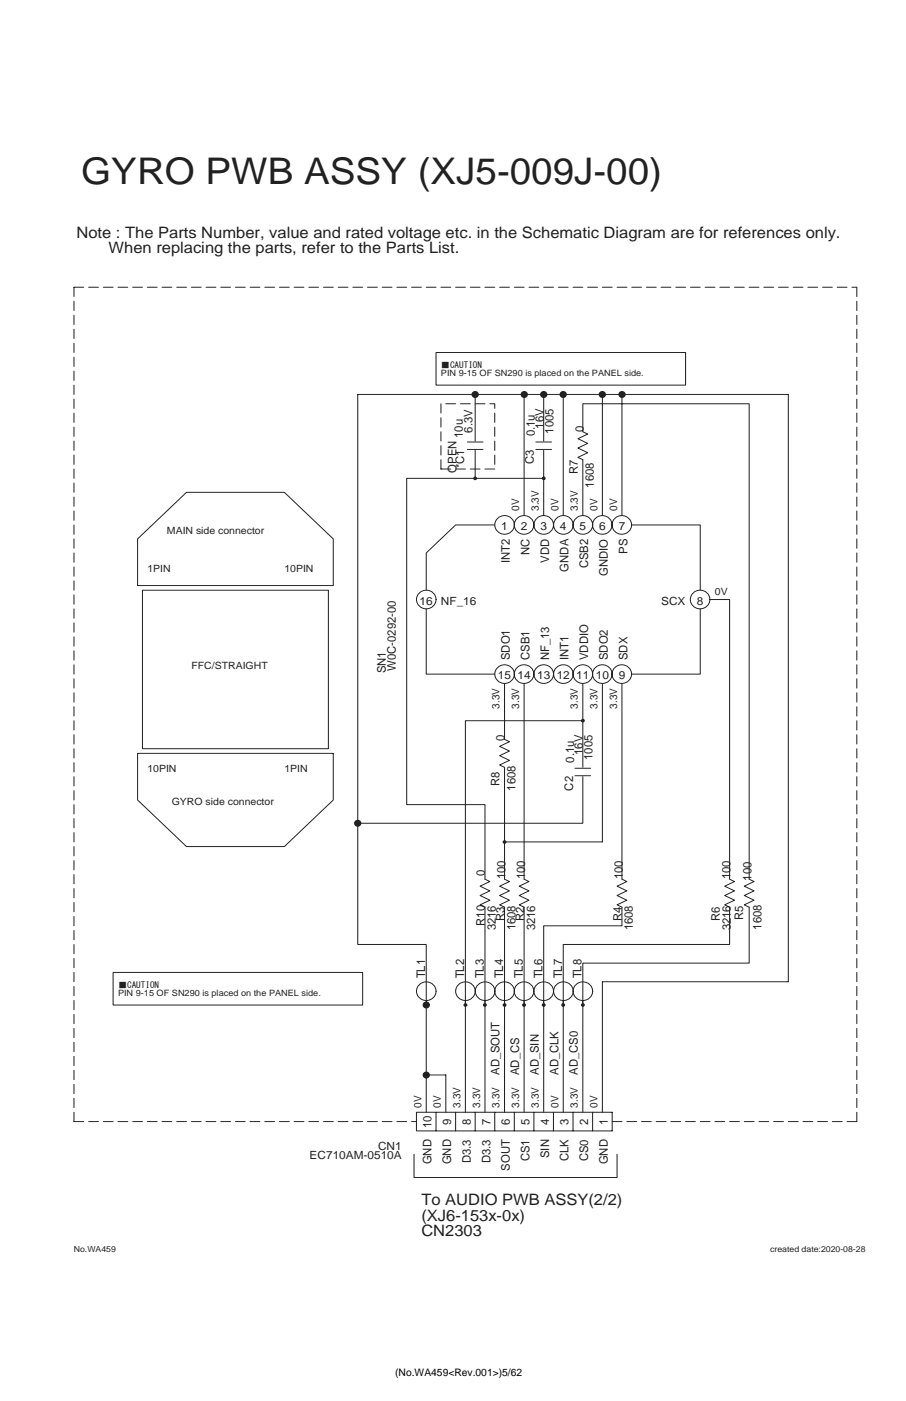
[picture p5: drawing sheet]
<svg xmlns="http://www.w3.org/2000/svg" width="279mm" height="432mm" viewBox="0 0 279 432" stroke-linecap="round" stroke-linejoin="round" font-family="sans-serif">
<defs><g id="words">
<text font-size="11.3" fill="#231f20" x="25.1" y="56.8">GYRO PWB ASSY (XJ5-009J-00)</text>
<g font-size="4.9" fill="#231f20">
<text x="23.6" y="73.3">Note : The Parts Number, value and rated voltage etc. in the Schematic Diagram are for references only.</text>
<text x="33.5" y="78.1">When replacing the parts, refer to the Parts List.</text>
<text x="129.9" y="371.4">To AUDIO PWB ASSY(2/2)</text>
<text x="129.9" y="376.2">(XJ6-153x-0x)</text>
<text x="129.9" y="381.1">CN2303</text>
</g>
<g font-size="3.7" fill="#231f20">
<text x="142.7" y="134.9" transform="rotate(-90 142.7 134.9)">10u</text>
<text x="145.7" y="133.3" transform="rotate(-90 145.7 133.3)">6.3V</text>
<text x="164.9" y="134.5" transform="rotate(-90 164.9 134.5)">0.1u</text>
<text x="167.7" y="132.1" transform="rotate(-90 167.7 132.1)">16V</text>
<text x="170.7" y="133.6" transform="rotate(-90 170.7 133.6)">1005</text>
<text x="180" y="133.1" transform="rotate(-90 180 133.1)">0</text>
<text x="164.6" y="143.1" transform="rotate(-90 164.6 143.1)">C3</text>
<text x="140.8" y="145.7" transform="rotate(-90 140.8 145.7)">OPEN</text>
<text x="143.1" y="144.3" transform="rotate(-90 143.1 144.3)">*C1</text>
<text x="178.2" y="146" transform="rotate(-90 178.2 146)">R7</text>
<text x="183.1" y="150.3" transform="rotate(-90 183.1 150.3)">1608</text>
<text x="157.3" y="173.6" transform="rotate(-90 157.3 173.6)">INT2</text>
<text x="163.3" y="171.1" transform="rotate(-90 163.3 171.1)">NC</text>
<text x="169.3" y="173.4" transform="rotate(-90 169.3 173.4)">VDD</text>
<text x="193.5" y="170.7" transform="rotate(-90 193.5 170.7)">PS</text>
<text x="175.4" y="176.2" transform="rotate(-90 175.4 176.2)">GNDA</text>
<text x="181.4" y="175.2" transform="rotate(-90 181.4 175.2)">CSB2</text>
<text x="187.4" y="177.5" transform="rotate(-90 187.4 177.5)">GNDIO</text>
<text x="157.3" y="203.5" transform="rotate(-90 157.3 203.5)">SDO1</text>
<text x="163.3" y="203.5" transform="rotate(-90 163.3 203.5)">CSB1</text>
<text x="169.3" y="203.5" transform="rotate(-90 169.3 203.5)">NF_13</text>
<text x="175.4" y="203.5" transform="rotate(-90 175.4 203.5)">INT1</text>
<text x="181.4" y="203.5" transform="rotate(-90 181.4 203.5)">VDDIO</text>
<text x="187.4" y="203.5" transform="rotate(-90 187.4 203.5)">SDO2</text>
<text x="193.5" y="203.5" transform="rotate(-90 193.5 203.5)">SDX</text>
<text x="119" y="207.5" transform="rotate(-90 119 207.5)">SN1</text>
<text x="122" y="206.8" transform="rotate(-90 122 206.8)">W0C-0292-00</text>
<text x="155.6" y="228.4" transform="rotate(-90 155.6 228.4)">0</text>
<text x="179.7" y="232.6" transform="rotate(-90 179.7 232.6)">16V</text>
<text x="177" y="235.1" transform="rotate(-90 177 235.1)">0.1u</text>
<text x="182.8" y="234.2" transform="rotate(-90 182.8 234.2)">1005</text>
<text x="154.1" y="242.2" transform="rotate(-90 154.1 242.2)">R8</text>
<text x="159" y="243.7" transform="rotate(-90 159 243.7)">1608</text>
<text x="176.7" y="243.7" transform="rotate(-90 176.7 243.7)">C2</text>
<text x="149.6" y="270" transform="rotate(-90 149.6 270)">0</text>
<text x="155.9" y="271" transform="rotate(-90 155.9 271)">100</text>
<text x="161.9" y="271" transform="rotate(-90 161.9 271)">100</text>
<text x="192.1" y="271" transform="rotate(-90 192.1 271)">100</text>
<text x="225.3" y="271" transform="rotate(-90 225.3 271)">100</text>
<text x="231.7" y="271.4" transform="rotate(-90 231.7 271.4)">100</text>
<text x="149.6" y="285.3" transform="rotate(-90 149.6 285.3)">R10</text>
<text x="153" y="286.8" transform="rotate(-90 153 286.8)">3216</text>
<text x="155.6" y="283.9" transform="rotate(-90 155.6 283.9)">R3</text>
<text x="159" y="286.8" transform="rotate(-90 159 286.8)">1608</text>
<text x="161.6" y="283.9" transform="rotate(-90 161.6 283.9)">R2</text>
<text x="165" y="286.8" transform="rotate(-90 165 286.8)">3216</text>
<text x="191.8" y="283.9" transform="rotate(-90 191.8 283.9)">R4</text>
<text x="195.2" y="286.8" transform="rotate(-90 195.2 286.8)">1608</text>
<text x="222" y="283.9" transform="rotate(-90 222 283.9)">R6</text>
<text x="225.4" y="286.8" transform="rotate(-90 225.4 286.8)">3216</text>
<text x="229.2" y="283.6" transform="rotate(-90 229.2 283.6)">R5</text>
<text x="234.8" y="286.5" transform="rotate(-90 234.8 286.5)">1608</text>
<text x="131.1" y="301.6" transform="rotate(-90 131.1 301.6)">TL1</text>
<text x="143.1" y="301.6" transform="rotate(-90 143.1 301.6)">TL2</text>
<text x="149.2" y="301.6" transform="rotate(-90 149.2 301.6)">TL3</text>
<text x="155.2" y="301.6" transform="rotate(-90 155.2 301.6)">TL4</text>
<text x="161.3" y="301.6" transform="rotate(-90 161.3 301.6)">TL5</text>
<text x="167.3" y="301.6" transform="rotate(-90 167.3 301.6)">TL6</text>
<text x="173.3" y="301.6" transform="rotate(-90 173.3 301.6)">TL7</text>
<text x="179.4" y="301.6" transform="rotate(-90 179.4 301.6)">TL8</text>
<text x="154.1" y="331.3" transform="rotate(-90 154.1 331.3)">AD_SOUT</text>
<text x="160.1" y="331.4" transform="rotate(-90 160.1 331.4)">AD_CS</text>
<text x="166.2" y="331.3" transform="rotate(-90 166.2 331.3)">AD_SIN</text>
<text x="172.2" y="331.3" transform="rotate(-90 172.2 331.3)">AD_CLK</text>
<text x="178.2" y="331.3" transform="rotate(-90 178.2 331.3)">AD_CS0</text>
<text x="133.1" y="347.6" transform="rotate(-90 133.1 347.6)">10</text>
<text x="139.1" y="346.6" transform="rotate(-90 139.1 346.6)">9</text>
<text x="145.2" y="346.6" transform="rotate(-90 145.2 346.6)">8</text>
<text x="151.2" y="346.6" transform="rotate(-90 151.2 346.6)">7</text>
<text x="157.3" y="346.6" transform="rotate(-90 157.3 346.6)">6</text>
<text x="163.3" y="346.6" transform="rotate(-90 163.3 346.6)">5</text>
<text x="169.3" y="346.6" transform="rotate(-90 169.3 346.6)">4</text>
<text x="175.4" y="346.6" transform="rotate(-90 175.4 346.6)">3</text>
<text x="181.4" y="346.6" transform="rotate(-90 181.4 346.6)">2</text>
<text x="187.4" y="346.6" transform="rotate(-90 187.4 346.6)">1</text>
<text x="133.1" y="358.9" transform="rotate(-90 133.1 358.9)">GND</text>
<text x="139.1" y="358.9" transform="rotate(-90 139.1 358.9)">GND</text>
<text x="145.2" y="358.5" transform="rotate(-90 145.2 358.5)">D3.3</text>
<text x="151.2" y="358.5" transform="rotate(-90 151.2 358.5)">D3.3</text>
<text x="163.3" y="357.9" transform="rotate(-90 163.3 357.9)">CS1</text>
<text x="169.3" y="356.9" transform="rotate(-90 169.3 356.9)">SIN</text>
<text x="175.4" y="357.9" transform="rotate(-90 175.4 357.9)">CLK</text>
<text x="181.4" y="357.9" transform="rotate(-90 181.4 357.9)">CS0</text>
<text x="187.4" y="358.9" transform="rotate(-90 187.4 358.9)">GND</text>
<text x="157.3" y="360.8" transform="rotate(-90 157.3 360.8)">SOUT</text>
</g>
<g font-size="3.5" fill="#231f20">
<text x="154.6" y="163.4">1</text>
<text x="160.6" y="163.4">2</text>
<text x="166.6" y="163.4">3</text>
<text x="172.7" y="163.4">4</text>
<text x="178.7" y="163.4">5</text>
<text x="184.8" y="163.4">6</text>
<text x="190.8" y="163.4">7</text>
<text x="129.4" y="186.4">16</text>
<text x="136" y="186.4">NF_16</text>
<text x="203.9" y="186.4">SCX</text>
<text x="214.9" y="186.4">8</text>
<text x="153.6" y="209.3">15</text>
<text x="159.6" y="209.3">14</text>
<text x="165.6" y="209.3">13</text>
<text x="171.7" y="209.3">12</text>
<text x="177.7" y="209.3">11</text>
<text x="183.7" y="209.3">10</text>
<text x="190.8" y="209.3">9</text>
<text x="95.5" y="357.2">EC710AM-0510A</text>
<text x="116.6" y="354.3">CN1</text>
</g>
<g font-size="3.2" fill="#231f20">
<text x="160.1" y="157.5" transform="rotate(-90 160.1 157.5)">0V</text>
<text x="166.2" y="157.5" transform="rotate(-90 166.2 157.5)">3.3V</text>
<text x="172.2" y="157.5" transform="rotate(-90 172.2 157.5)">0V</text>
<text x="178.2" y="157.5" transform="rotate(-90 178.2 157.5)">3.3V</text>
<text x="184.3" y="157.5" transform="rotate(-90 184.3 157.5)">0V</text>
<text x="190.3" y="157.5" transform="rotate(-90 190.3 157.5)">0V</text>
<text x="154.1" y="218.4" transform="rotate(-90 154.1 218.4)">3.3V</text>
<text x="160.1" y="218.4" transform="rotate(-90 160.1 218.4)">3.3V</text>
<text x="178.2" y="218.4" transform="rotate(-90 178.2 218.4)">3.3V</text>
<text x="184.3" y="218.4" transform="rotate(-90 184.3 218.4)">3.3V</text>
<text x="190.3" y="218.4" transform="rotate(-90 190.3 218.4)">3.3V</text>
<text x="129.9" y="341.4" transform="rotate(-90 129.9 341.4)">0V</text>
<text x="136" y="341.4" transform="rotate(-90 136 341.4)">0V</text>
<text x="142" y="341.4" transform="rotate(-90 142 341.4)">3.3V</text>
<text x="148" y="341.4" transform="rotate(-90 148 341.4)">3.3V</text>
<text x="154.1" y="341.4" transform="rotate(-90 154.1 341.4)">3.3V</text>
<text x="160.1" y="341.4" transform="rotate(-90 160.1 341.4)">3.3V</text>
<text x="166.2" y="341.4" transform="rotate(-90 166.2 341.4)">3.3V</text>
<text x="172.2" y="341.4" transform="rotate(-90 172.2 341.4)">0V</text>
<text x="178.2" y="341.4" transform="rotate(-90 178.2 341.4)">3.3V</text>
<text x="184.3" y="341.4" transform="rotate(-90 184.3 341.4)">0V</text>
</g>
<text font-size="3.2" x="121.9" y="424">(No.WA459&lt;Rev.001&gt;)5/62</text>
<g font-size="3.1" fill="#231f20">
<text x="51.5" y="164.7">MAIN side connector</text>
<text x="45.4" y="176.2">1PIN</text>
<text x="87.7" y="176.2">10PIN</text>
<text x="220.5" y="183.3">0V</text>
<text x="59" y="206.3">FFC/STRAIGHT</text>
<text x="45.4" y="237.9">10PIN</text>
<text x="87.7" y="237.9">1PIN</text>
<text x="53" y="248">GYRO side connector</text>
</g>
<g font-size="2.7" fill="#231f20">
<text x="136" y="113.4">■CAUTION</text>
<text x="136" y="115.8">PIN 9-15 OF SN290 is placed on the PANEL side.</text>
<text x="36.4" y="304.5">■CAUTION</text>
<text x="36.4" y="306.9">PIN 9-15 OF SN290 is placed on the PANEL side.</text>
</g>
<g font-size="2.6" fill="#231f20">
<text x="22.8" y="385.9">No.WA459</text>
<text x="237.5" y="385.9">created date:2020-08-28</text>
</g>
</g></defs>
<g fill="none" stroke="#231f20" stroke-width=".31">
<path d="M22.8 92.8v2.9M22.8 97.1v2.9M25.8 88.5h-3v2.9M27.3 88.5h3.1M31.9 88.5h3M36.4 88.5h3M40.9 88.5h3M45.4 88.5h3.1M50 88.5h3M54.5 88.5h3M59 88.5h3M63.6 88.5h3"/>
<path d="M68.1 88.5h3M72.6 88.5h3M77.1 88.5h3M81.7 88.5h3M86.2 88.5h3M90.7 88.5h3M95.2 88.5h3.1M99.8 88.5h3M104.3 88.5h3M108.8 88.5h3M113.3 88.5h3.1M117.9 88.5h3"/>
<path d="M122.4 88.5h3M126.9 88.5h3M131.5 88.5h3M136 88.5h3M140.5 88.5h3M145 88.5h3M149.6 88.5h3M154.1 88.5h3M158.6 88.5h3M163.1 88.5h3.1M167.7 88.5h3M172.2 88.5h3"/>
<path d="M176.7 88.5h3M181.2 88.5h3.1M185.8 88.5h3M190.3 88.5h3M194.8 88.5h3M199.3 88.5h3.1M203.9 88.5h3M208.4 88.5h3M212.9 88.5h3M217.5 88.5h3M222 88.5h3M226.5 88.5h3"/>
<path d="M231 88.5h3.1M235.6 88.5h3M240.1 88.5h3M244.6 88.5h3M249.1 88.5h3.1M253.7 88.5h3M258.2 88.5h3M262.7 88.5h1.5v2.9M264.2 92.8v2.9M264.2 97.1v2.9M22.8 101.5v2.8M22.8 105.8v2.8"/>
<path d="M22.8 110.1v2.9M22.8 114.4v2.9M22.8 118.7v2.9M134.5 108.6h76.9v10.1h-76.9zM264.2 101.5v2.8M264.2 105.8v2.8M264.2 110.1v2.9M264.2 114.4v2.9M264.2 118.7v2.9M22.8 123v2.9M22.8 127.3v2.9M22.8 131.6v2.9"/>
<path d="M22.8 135.9v2.9M136 124.4v2.9M136 128.8v2.8M136 133.1v2.8M136 137.4v2.8M137.5 124.4h3M142 124.4h3M146.5 124.4h3.1M151.1 124.4h1.5v1.5M152.6 127.3v2.9M152.6 131.6v2.9M152.6 135.9v2.9"/>
<path d="M264.2 123v2.9M264.2 127.3v2.9M264.2 131.6v2.9M264.2 135.9v2.9M22.8 140.2v2.9M22.8 144.6v2.8M22.8 148.9v2.8M22.8 153.2v2.9M22.8 157.5v2.9M136 141.7v2.9h3M140.5 144.6h3M145 144.6h3"/>
<path d="M149.6 144.6h3M152.6 140.2v2.9M264.2 140.2v2.9M264.2 144.6v2.8M264.2 148.9v2.8M264.2 153.2v2.9M264.2 157.5v2.9M22.8 161.8v2.9M22.8 166.1v2.9M22.8 170.4v2.9M22.8 174.7v2.9M22.8 179v2.9"/>
<path d="M42.4 166.1l15.1-14.4h30.2l15.1 14.4v14.4h-60.4zM264.2 161.8v2.9M264.2 166.1v2.9M264.2 170.4v2.9M264.2 174.7v2.9M264.2 179v2.9M22.8 183.3v2.9M22.8 187.7v2.8M22.8 192v2.8M22.8 196.3v2.8M43.9 181.9h57.4v48.9h-57.4zM264.2 183.3v2.9"/>
<path d="M264.2 187.7v2.8M264.2 192v2.8M264.2 196.3v2.8M22.8 200.6v2.9M22.8 204.9v2.9M22.8 209.2v2.9M22.8 213.5v2.9M22.8 217.8v2.9M264.2 200.6v2.9M264.2 204.9v2.9M264.2 209.2v2.9M264.2 213.5v2.9"/>
<path d="M264.2 217.8v2.9M22.8 222.1v2.9M22.8 226.4v2.9M22.8 230.8v2.8M22.8 235.1v2.8M22.8 239.4v2.8M42.4 232.2h60.4v14.4l-15.1 14.3h-30.2l-15.1-14.3zM264.2 222.1v2.9M264.2 226.4v2.9M264.2 230.8v2.8M264.2 235.1v2.8M264.2 239.4v2.8"/>
<path d="M22.8 243.7v2.9M22.8 248v2.9M22.8 252.3v2.9M22.8 256.6v2.9M264.2 243.7v2.9M264.2 248v2.9M264.2 252.3v2.9M264.2 256.6v2.9M22.8 260.9v2.9M22.8 265.2v2.9M22.8 269.5v2.9M22.8 273.9v2.8"/>
<path d="M22.8 278.2v2.8M264.2 260.9v2.9M264.2 265.2v2.9M264.2 269.5v2.9M264.2 273.9v2.8M264.2 278.2v2.8M22.8 282.5v2.8M22.8 286.8v2.9M22.8 291.1v2.9M22.8 295.4v2.9M22.8 299.7v2.9M34.9 299.7h76.9v10.1h-76.9z"/>
<path d="M264.2 282.5v2.8M264.2 286.8v2.9M264.2 291.1v2.9M264.2 295.4v2.9M264.2 299.7v2.9M22.8 304v2.9M22.8 308.3v2.9M22.8 312.6v2.9M22.8 317v2.8M264.2 304v2.9M264.2 308.3v2.9M264.2 312.6v2.9"/>
<path d="M264.2 317v2.8M22.8 321.3v2.8M22.8 325.6v2.8M22.8 329.9v2.9M22.8 334.2v2.9M22.8 338.5v2.9M264.2 321.3v2.8M264.2 325.6v2.8M264.2 329.9v2.9M264.2 334.2v2.9M264.2 338.5v2.9M22.8 342.8v2.9h3"/>
<path d="M27.3 345.7h3.1M31.9 345.7h3M36.4 345.7h3M40.9 345.7h3M45.4 345.7h3.1M50 345.7h3M54.5 345.7h3M59 345.7h3M63.6 345.7h3M68.1 345.7h3M72.6 345.7h3M77.1 345.7h3"/>
<path d="M81.7 345.7h3M86.2 345.7h3M90.7 345.7h3M95.2 345.7h3.1M99.8 345.7h3M104.3 345.7h3M108.8 345.7h3M113.3 345.7h3.1M117.9 345.7h3M122.4 345.7h3M126.9 345.7h1.5M188.8 345.7h3"/>
<path d="M193.3 345.7h3M197.8 345.7h3.1M202.4 345.7h3M206.9 345.7h3M211.4 345.7h3M215.9 345.7h3.1M220.5 345.7h3M225 345.7h3M229.5 345.7h3M234.1 345.7h3M238.6 345.7h3M243.1 345.7h3"/>
<path d="M247.6 345.7h3.1M252.2 345.7h3M256.7 345.7h3M264.2 342.8v2.9h-3"/>
</g>
<circle cx="179.8" cy="309.8" r=".59" fill="#231f20"/>
<path d="M231 279.6v17.2h-51.3v46" fill="none" stroke="#231f20" stroke-width=".31"/>
<circle cx="173.7" cy="309.8" r=".59" fill="#231f20"/>
<path d="M225 279.6v11.5h-51.3v51.7" fill="none" stroke="#231f20" stroke-width=".31"/>
<circle cx="167.7" cy="309.8" r=".59" fill="#231f20"/>
<path d="M191.8 279.6v5.7h-24.1v57.5" fill="none" stroke="#231f20" stroke-width=".31"/>
<circle cx="161.6" cy="309.8" r=".59" fill="#231f20"/>
<path d="M161.6 279.6v63.2" fill="none" stroke="#231f20" stroke-width=".31"/>
<circle cx="155.6" cy="309.8" r=".59" fill="#231f20"/>
<path d="M155.6 279.6v63.2" fill="none" stroke="#231f20" stroke-width=".31"/>
<circle cx="149.5" cy="309.8" r=".59" fill="#231f20"/>
<path d="M149.6 279.6v63.2" fill="none" stroke="#231f20" stroke-width=".31"/>
<g fill="#231f20">
<circle cx="179.8" cy="222.1" r=".59"/>
<circle cx="143.5" cy="309.8" r=".59"/>
</g>
<path d="M179.7 210.6v11.5M179.7 236.5v-14.4h-36.2v120.7" fill="none" stroke="#231f20" stroke-width=".31"/>
<g fill="#231f20">
<circle cx="191.8" cy="121.6" r="1.1"/>
<circle cx="185.8" cy="121.6" r="1.1"/>
<circle cx="173.7" cy="121.6" r="1.1"/>
<circle cx="161.7" cy="121.6" r="1.1"/>
<circle cx="131.5" cy="331.4" r="1.1"/>
<circle cx="167.7" cy="121.6" r="1.1"/>
<circle cx="110.3" cy="253.8" r="1.1"/>
<circle cx="146.6" cy="121.6" r="1.1"/>
<circle cx="131.5" cy="309.8" r="1.1"/>
</g>
<path d="M146.5 121.6v14.3M161.6 121.6v37.3M167.7 121.6v14.3M173.7 121.6v37.3M179.7 133.1v-8.7h51.3v146.6M185.8 121.6v37.3M191.8 121.6v37.3M179.7 239.4v14.3h-69.4v37.4h21.1v51.7M110.3 253.7v-132.1h132.8v181h-57.3v40.2M131.4 331.3h6.1v11.5" fill="none" stroke="#231f20" stroke-width=".31"/>
<g fill="#231f20">
<circle cx="167.7" cy="147.4" r=".59"/>
<circle cx="146.5" cy="147.4" r=".59"/>
</g>
<path d="M146.5 138.8v8.6h-21.1v100.6h24.2v23M167.7 138.8v20.1M146.5 147.4h21.2M219 184.8h6v86.2M161.6 210.6v60.4" fill="none" stroke="#231f20" stroke-width=".31"/>
<circle cx="155.6" cy="259.5" r=".59" fill="#231f20"/>
<g fill="none" stroke="#231f20" stroke-width=".31">
<path d="M144.1 136.2h4.9M144.1 138.5h4.9M165.2 136.2h4.9M165.2 138.5h4.9M179.7 133.1l1.5 .7-3 1.4 3 1.5-3 1.4 3 1.4-3 1.5 1.5 .7v17.2M152.6 161.8h-12.1l-9 8.6v11.5M194.8 161.8h21.1v20.1M131.5 187.7v20.1h21.1M215.9 187.7v20.1h-21.1M155.6 210.6v17.3l1.5 .7-3 1.4 3 1.5-3 1.4 3 1.4-3 1.5 1.5 .7v34.5l1.5 .7-3 1.4 3 1.5-3 1.4 3 1.4-3 1.5 1.5 .7M185.8 210.6v48.9h-30.2M191.8 210.6v60.4l1.5 .7-3 1.4 3 1.5-3 1.4 3 1.4-3 1.5 1.5 .7"/>
<path d="M177.3 236.8h4.8M177.3 239.1h4.8M149.6 271l1.5 .7-3.1 1.4 3.1 1.5-3.1 1.4 3.1 1.4-3.1 1.5 1.6 .7M161.6 271l1.5 .7-3 1.4 3 1.5-3 1.4 3 1.4-3 1.5 1.5 .7M225 271l1.5 .7-3 1.4 3 1.5-3 1.4 3 1.4-3 1.5 1.5 .7M231 271l1.5 .7-3 1.4 3 1.5-3 1.4 3 1.4-3 1.5 1.5 .7M131.5 308.3v1.5M143.5 308.3v1.5M149.6 308.3v1.5M155.6 308.3v1.5M161.6 308.3v1.5M167.7 308.3v1.5"/>
<path d="M173.7 308.3v1.5M179.7 308.3v1.5M127.7 355.7v7.2h62.6v-7.2M134.5 342.8h-6.1v5.8h6.1M140.5 342.8h-6v5.8h6M146.5 342.8h-6v5.8h6M152.6 342.8h-6.1v5.8h6.1M158.6 342.8h-6v5.8h6M164.6 342.8h-6v5.8h6M170.7 342.8h-6.1v5.8h6.1M176.7 342.8h-6v5.8h6M182.8 342.8h6v5.8h-6z"/>
<path d="M182.8 342.8h-6.1v5.8h6.1"/>
<circle cx="155.7" cy="161.8" r="2.95"/>
<circle cx="161.7" cy="161.8" r="2.95"/>
<circle cx="167.7" cy="161.8" r="2.95"/>
<circle cx="173.8" cy="161.8" r="2.95"/>
<circle cx="179.8" cy="161.8" r="2.95"/>
<circle cx="185.8" cy="161.8" r="2.95"/>
<circle cx="191.8" cy="161.8" r="2.95"/>
<circle cx="131.5" cy="184.8" r="2.95"/>
<circle cx="216" cy="184.8" r="2.95"/>
<circle cx="155.7" cy="207.8" r="2.95"/>
<circle cx="161.7" cy="207.8" r="2.95"/>
<circle cx="167.7" cy="207.8" r="2.95"/>
<circle cx="173.8" cy="207.8" r="2.95"/>
<circle cx="179.8" cy="207.8" r="2.95"/>
<circle cx="185.8" cy="207.8" r="2.95"/>
<circle cx="191.8" cy="207.8" r="2.95"/>
<circle cx="131.5" cy="305.5" r="2.95"/>
<circle cx="143.6" cy="305.5" r="2.95"/>
<circle cx="149.7" cy="305.5" r="2.95"/>
<circle cx="155.7" cy="305.5" r="2.95"/>
<circle cx="161.7" cy="305.5" r="2.95"/>
<circle cx="167.7" cy="305.5" r="2.95"/>
<circle cx="173.8" cy="305.5" r="2.95"/>
<circle cx="179.8" cy="305.5" r="2.95"/>
</g>
<use href="#words"/>
</svg>
